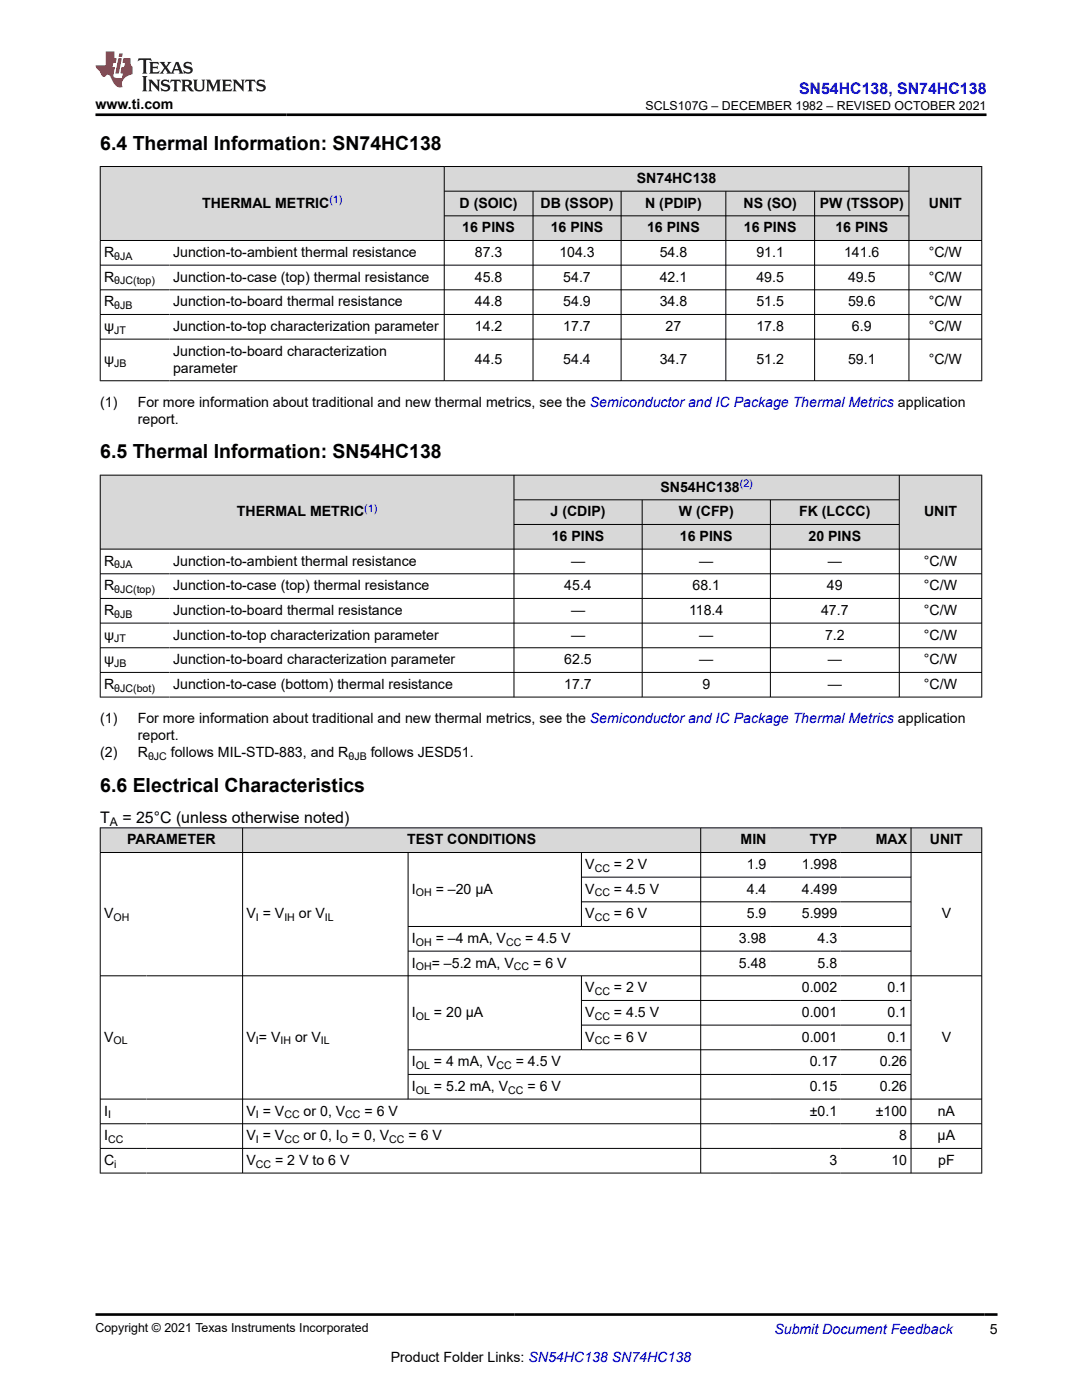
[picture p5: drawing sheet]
<svg xmlns="http://www.w3.org/2000/svg" width="216mm" height="279mm" viewBox="0 0 216 279" stroke-linecap="round" stroke-linejoin="round" font-family="sans-serif">
<defs><g id="words">
<g font-size="3.9">
<text x="20" y="29.9">6.4 Thermal Information: SN74HC138</text>
<text x="20" y="91.5">6.5 Thermal Information: SN54HC138</text>
<text x="20" y="158">6.6 Electrical Characteristics</text>
</g>
<text font-size="3.2" fill="#00f" x="159.4" y="18.7">SN54HC138, SN74HC138</text>
<g font-size="3.2">
<text x="20" y="164.2">T</text>
<text x="24.4" y="164.2">= 25°C (unless otherwise noted)</text>
</g>
<g font-size="2.8">
<text x="19.1" y="21.8">www.ti.com</text>
<text x="40.3" y="41.4">THERMAL METRIC</text>
<text x="91.7" y="41.4">D (SOIC)</text>
<text x="107.9" y="41.4">DB (SSOP)</text>
<text x="127.1" y="36.5">SN74HC138</text>
<text x="128.7" y="41.4">N (PDIP)</text>
<text x="148.4" y="41.4">NS (SO)</text>
<text x="163.6" y="41.4">PW (TSSOP)</text>
<text x="185.3" y="41.4">UNIT</text>
<text x="92.2" y="46.3">16 PINS</text>
<text x="109.9" y="46.3">16 PINS</text>
<text x="129.1" y="46.3">16 PINS</text>
<text x="148.4" y="46.3">16 PINS</text>
<text x="166.7" y="46.3">16 PINS</text>
<text x="20.8" y="51.3">R</text>
<text x="34.5" y="51.3">Junction-to-ambient thermal resistance</text>
<text x="94.8" y="51.3">87.3</text>
<text x="111.6" y="51.3">104.3</text>
<text x="131.6" y="51.3">54.8</text>
<text x="150.9" y="51.3">91.1</text>
<text x="168.4" y="51.3">141.6</text>
<text x="185.3" y="51.3">°C/W</text>
<text x="20.8" y="56.2">R</text>
<text x="34.5" y="56.2">Junction-to-case (top) thermal resistance</text>
<text x="94.8" y="56.2">45.8</text>
<text x="112.4" y="56.2">54.7</text>
<text x="131.6" y="56.2">42.1</text>
<text x="150.9" y="56.2">49.5</text>
<text x="169.2" y="56.2">49.5</text>
<text x="185.3" y="56.2">°C/W</text>
<text x="20.8" y="61.1">R</text>
<text x="34.5" y="61.1">Junction-to-board thermal resistance</text>
<text x="94.8" y="61.1">44.8</text>
<text x="112.4" y="61.1">54.9</text>
<text x="131.6" y="61.1">34.8</text>
<text x="150.9" y="61.1">51.5</text>
<text x="169.2" y="61.1">59.6</text>
<text x="185.3" y="61.1">°C/W</text>
<text x="20.8" y="66">ψ</text>
<text x="34.5" y="66">Junction-to-top characterization parameter</text>
<text x="34.5" y="71">Junction-to-board characterization</text>
<text x="94.8" y="66">14.2</text>
<text x="112.4" y="66">17.7</text>
<text x="132.8" y="66">27</text>
<text x="150.9" y="66">17.8</text>
<text x="170" y="66">6.9</text>
<text x="185.3" y="66">°C/W</text>
<text x="20.8" y="72.6">ψ</text>
<text x="34.5" y="74.3">parameter</text>
<text x="94.8" y="72.6">44.5</text>
<text x="112.4" y="72.6">54.4</text>
<text x="131.6" y="72.6">34.7</text>
<text x="150.9" y="72.6">51.2</text>
<text x="169.2" y="72.6">59.1</text>
<text x="185.3" y="72.6">°C/W</text>
<text x="20" y="81.1">(1)</text>
<text x="27.5" y="81.1">For more information about traditional and new thermal metrics, see the Semiconductor and IC Package Thermal Metrics application</text>
<text x="27.5" y="84.5">report.</text>
<text x="131.8" y="98.1">SN54HC138</text>
<text x="47.3" y="103">THERMAL METRIC</text>
<text x="109.9" y="103">J (CDIP)</text>
<text x="110.1" y="107.9">16 PINS</text>
<text x="135.4" y="103">W (CFP)</text>
<text x="135.7" y="107.9">16 PINS</text>
<text x="159.5" y="103">FK (LCCC)</text>
<text x="161.3" y="107.9">20 PINS</text>
<text x="184.4" y="103">UNIT</text>
<text x="20.8" y="112.9">R</text>
<text x="34.5" y="112.9">Junction-to-ambient thermal resistance</text>
<text x="113.9" y="112.9">—</text>
<text x="139.5" y="112.9">—</text>
<text x="165.2" y="112.9">—</text>
<text x="184.4" y="112.9">°C/W</text>
<text x="20.8" y="117.8">R</text>
<text x="34.5" y="117.8">Junction-to-case (top) thermal resistance</text>
<text x="112.6" y="117.8">45.4</text>
<text x="138.2" y="117.8">68.1</text>
<text x="165" y="117.8">49</text>
<text x="184.4" y="117.8">°C/W</text>
<text x="20.8" y="122.7">R</text>
<text x="34.5" y="122.7">Junction-to-board thermal resistance</text>
<text x="113.9" y="122.7">—</text>
<text x="137.5" y="122.7">118.4</text>
<text x="163.8" y="122.7">47.7</text>
<text x="184.4" y="122.7">°C/W</text>
<text x="20.8" y="127.6">ψ</text>
<text x="34.5" y="127.6">Junction-to-top characterization parameter</text>
<text x="113.9" y="127.6">—</text>
<text x="139.5" y="127.6">—</text>
<text x="164.6" y="127.6">7.2</text>
<text x="184.4" y="127.6">°C/W</text>
<text x="20.8" y="132.5">ψ</text>
<text x="20.8" y="137.5">R</text>
<text x="34.5" y="132.5">Junction-to-board characterization parameter</text>
<text x="34.5" y="137.5">Junction-to-case (bottom) thermal resistance</text>
<text x="112.6" y="132.5">62.5</text>
<text x="112.6" y="137.5">17.7</text>
<text x="139.5" y="132.5">—</text>
<text x="140.1" y="137.5">9</text>
<text x="165.2" y="132.5">—</text>
<text x="165.2" y="137.5">—</text>
<text x="184.4" y="132.5">°C/W</text>
<text x="184.4" y="137.5">°C/W</text>
<text x="20" y="144.3">(1)</text>
<text x="27.5" y="147.7">report.</text>
<text x="27.5" y="144.3">For more information about traditional and new thermal metrics, see the Semiconductor and IC Package Thermal Metrics application</text>
<text x="20" y="151">(2)</text>
<text x="27.5" y="151">R</text>
<text x="34.1" y="151">follows MIL-STD-883, and R</text>
<text x="74" y="151">follows JESD51.</text>
<text x="25.4" y="168.5">PARAMETER</text>
<text x="81.3" y="168.5">TEST CONDITIONS</text>
<text x="116.8" y="173.4">V</text>
<text x="122.5" y="173.4">= 2 V</text>
<text x="147.8" y="168.5">MIN</text>
<text x="149" y="173.4">1.9</text>
<text x="160" y="173.4">1.998</text>
<text x="161.6" y="168.5">TYP</text>
<text x="174.7" y="168.5">MAX</text>
<text x="185.6" y="168.5">UNIT</text>
<text x="82.2" y="178.3">I</text>
<text x="86.9" y="178.3">= –20 µA</text>
<text x="116.8" y="178.3">V</text>
<text x="122.5" y="178.3">= 4.5 V</text>
<text x="149" y="178.3">4.4</text>
<text x="160" y="178.3">4.499</text>
<text x="20.8" y="183.3">V</text>
<text x="49.2" y="183.3">V = V</text>
<text x="59.6" y="183.3">or V</text>
<text x="116.8" y="183.3">V</text>
<text x="122.5" y="183.3">= 6 V</text>
<text x="149" y="183.3">5.9</text>
<text x="160" y="183.3">5.999</text>
<text x="187.9" y="183.3">V</text>
<text x="82.2" y="188.2">I</text>
<text x="86.9" y="188.2">= –4 mA, V</text>
<text x="104.8" y="188.2">= 4.5 V</text>
<text x="147.5" y="188.2">3.98</text>
<text x="163.1" y="188.2">4.3</text>
<text x="82.2" y="193.1">I</text>
<text x="86.2" y="193.1">= –5.2 mA, V</text>
<text x="106.4" y="193.1">= 6 V</text>
<text x="147.5" y="193.1">5.48</text>
<text x="163.1" y="193.1">5.8</text>
<text x="82.2" y="202.9">I</text>
<text x="86.6" y="202.9">= 20 µA</text>
<text x="116.8" y="198">V</text>
<text x="116.8" y="202.9">V</text>
<text x="122.5" y="198">= 2 V</text>
<text x="122.5" y="202.9">= 4.5 V</text>
<text x="160" y="198">0.002</text>
<text x="160" y="202.9">0.001</text>
<text x="177.1" y="198">0.1</text>
<text x="177.1" y="202.9">0.1</text>
<text x="20.8" y="207.9">V</text>
<text x="49.2" y="207.9">V = V</text>
<text x="58.9" y="207.9">or V</text>
<text x="116.8" y="207.9">V</text>
<text x="122.5" y="207.9">= 6 V</text>
<text x="160" y="207.9">0.001</text>
<text x="177.1" y="207.9">0.1</text>
<text x="187.9" y="207.9">V</text>
<text x="82.2" y="212.8">I</text>
<text x="86.6" y="212.8">= 4 mA, V</text>
<text x="102.9" y="212.8">= 4.5 V</text>
<text x="161.6" y="212.8">0.17</text>
<text x="175.5" y="212.8">0.26</text>
<text x="82.2" y="217.7">I</text>
<text x="86.6" y="217.7">= 5.2 mA, V</text>
<text x="105.3" y="217.7">= 6 V</text>
<text x="161.6" y="217.7">0.15</text>
<text x="175.5" y="217.7">0.26</text>
<text x="20.8" y="222.6">I</text>
<text x="20.8" y="227.5">I</text>
<text x="49.2" y="222.6">V = V</text>
<text x="49.2" y="227.5">V = V</text>
<text x="60.6" y="222.6">or 0, V</text>
<text x="60.6" y="227.5">or 0, I</text>
<text x="70.2" y="227.5">= 0, V</text>
<text x="72.7" y="222.6">= 6 V</text>
<text x="81.5" y="227.5">= 6 V</text>
<text x="161.6" y="222.6">±0.1</text>
<text x="174.8" y="222.6">±100</text>
<text x="179.5" y="227.5">8</text>
<text x="187.1" y="227.5">µA</text>
<text x="187.1" y="222.6">nA</text>
<text x="20.8" y="232.5">C</text>
<text x="49.2" y="232.5">V</text>
<text x="54.9" y="232.5">= 2 V to 6 V</text>
<text x="165.5" y="232.5">3</text>
<text x="177.9" y="232.5">10</text>
<text x="187.2" y="232.5">pF</text>
<text x="197.5" y="266.1">5</text>
<text x="78" y="271.7">Product Folder Links: SN54HC138 SN74HC138</text>
</g>
<text font-size="2.8" fill="#00f" x="154.5" y="266.2">Submit Document Feedback</text>
<g font-size="2.5">
<text x="128.8" y="21.9">SCLS107G – DECEMBER 1982 – REVISED OCTOBER 2021</text>
<text x="19.1" y="265.9">Copyright © 2021 Texas Instruments Incorporated</text>
</g>
<text font-size="2.4" x="21.9" y="164.8">A</text>
<g font-size="2.1" fill="#00f">
<text x="65.7" y="40.5">(1)</text>
<text x="147.6" y="97.2">(2)</text>
<text x="72.7" y="102.1">(1)</text>
</g>
<g font-size="2.1">
<text x="22.8" y="51.8">θJA</text>
<text x="22.8" y="56.8">θJC(top)</text>
<text x="22.8" y="61.7">θJB</text>
<text x="22.8" y="66.6">JT</text>
<text x="22.8" y="73.2">JB</text>
<text x="22.8" y="113.4">θJA</text>
<text x="22.8" y="118.3">θJC(top)</text>
<text x="22.8" y="123.3">θJB</text>
<text x="22.8" y="128.2">JT</text>
<text x="22.8" y="133.1">JB</text>
<text x="22.8" y="138">θJC(bot)</text>
<text x="29.5" y="151.6">θJC</text>
<text x="69.5" y="151.6">θJB</text>
<text x="118.7" y="174">CC</text>
<text x="83" y="178.9">OH</text>
<text x="118.7" y="178.9">CC</text>
<text x="22.6" y="183.8">OH</text>
<text x="51.1" y="183.8">I</text>
<text x="56.7" y="183.8">IH</text>
<text x="64.8" y="183.8">IL</text>
<text x="118.7" y="183.8">CC</text>
<text x="83" y="188.7">OH</text>
<text x="101" y="188.7">CC</text>
<text x="83" y="193.7">OH</text>
<text x="102.6" y="193.7">CC</text>
<text x="83" y="203.5">OL</text>
<text x="118.7" y="198.6">CC</text>
<text x="118.7" y="203.5">CC</text>
<text x="22.6" y="208.4">OL</text>
<text x="51.1" y="208.4">I</text>
<text x="56" y="208.4">IH</text>
<text x="64" y="208.4">IL</text>
<text x="118.7" y="208.4">CC</text>
<text x="83" y="213.3">OL</text>
<text x="99.1" y="213.3">CC</text>
<text x="83" y="218.3">OL</text>
<text x="101.4" y="218.3">CC</text>
<text x="21.6" y="223.2">I</text>
<text x="51.1" y="223.2">I</text>
<text x="56.7" y="223.2">CC</text>
<text x="68.9" y="223.2">CC</text>
<text x="21.6" y="228.1">CC</text>
<text x="22.8" y="233">i</text>
<text x="51.1" y="228.1">I</text>
<text x="51.1" y="233">CC</text>
<text x="56.7" y="228.1">CC</text>
<text x="67.8" y="228.1">O</text>
<text x="77.7" y="228.1">CC</text>
</g>
</g></defs>
<g fill="#d8d8d8">
<path d="M20 33.2h175.9v5h-175.9z" fill-rule="evenodd"/>
<path d="M20.1 33.3h68.5v14.6h-68.5z" fill-rule="evenodd"/>
<path d="M88.7 33.3h92.6v4.8h-92.6z" fill-rule="evenodd"/>
<path d="M181.4 33.3h14.4v14.6h-14.4z" fill-rule="evenodd"/>
<path d="M88.7 38.2h17.6v4.8h-17.6z" fill-rule="evenodd"/>
<path d="M106.4 38.2h17.5v4.8h-17.5z" fill-rule="evenodd"/>
<path d="M124 38.2h20.8v4.8h-20.8z" fill-rule="evenodd"/>
<path d="M144.9 38.2h17.6v4.8h-17.6z" fill-rule="evenodd"/>
<path d="M162.6 38.2h18.7v4.8h-18.7z" fill-rule="evenodd"/>
<path d="M88.7 43.1h17.6v4.8h-17.6z" fill-rule="evenodd"/>
<path d="M106.4 43.1h17.5v4.8h-17.5z" fill-rule="evenodd"/>
<path d="M124 43.1h20.8v4.8h-20.8z" fill-rule="evenodd"/>
<path d="M144.9 43.1h17.6v4.8h-17.6z" fill-rule="evenodd"/>
<path d="M162.6 43.1h18.7v4.8h-18.7z" fill-rule="evenodd"/>
</g>
<g fill="none" stroke="#000" stroke-width=".2">
<path d="M19.9 33.2h176.1M20 33.2v42.9M88.6 33.2v42.9M88.6 38.2h92.8M106.4 38.2v37.9M123.9 38.2v37.9M144.8 38.2v37.9M162.5 38.2v37.9M181.4 33.2v42.9M195.9 33.2v42.9M19.9 48h176.1M19.9 52.9h176.1"/>
<path d="M19.9 57.8h176.1M88.6 43.1h92.8M19.9 62.8h176.1M19.9 67.7h176.1M19.9 76h176.1"/>
</g>
<g fill="#d8d8d8">
<path d="M20 94.8h175.9v4.9h-175.9z" fill-rule="evenodd"/>
<path d="M20.1 94.9h82.4v14.6h-82.4z" fill-rule="evenodd"/>
<path d="M102.6 94.9h76.8v4.8h-76.8z" fill-rule="evenodd"/>
<path d="M179.5 94.9h16.3v14.6h-16.3z" fill-rule="evenodd"/>
<path d="M102.6 99.8h25.5v4.8h-25.5z" fill-rule="evenodd"/>
<path d="M128.2 99.8h25.5v4.8h-25.5z" fill-rule="evenodd"/>
<path d="M153.8 99.8h25.6v4.8h-25.6z" fill-rule="evenodd"/>
<path d="M102.6 104.7h25.5v4.8h-25.5z" fill-rule="evenodd"/>
<path d="M128.2 104.7h25.5v4.8h-25.5z" fill-rule="evenodd"/>
<path d="M153.8 104.7h25.6v4.8h-25.6z" fill-rule="evenodd"/>
</g>
<g fill="none" stroke="#000" stroke-width=".2">
<path d="M19.9 94.8h176.1M20 94.8v44.4M102.6 94.8v44.4M102.6 99.7h76.9M128.1 99.7v39.5M153.7 99.7v39.5M179.4 94.8v44.4M195.9 94.8v44.4M19.9 109.6h176.1M19.9 114.5h176.1M19.9 119.4h176.1M102.6 104.7h76.9"/>
<path d="M19.9 124.4h176.1M19.9 129.3h176.1M19.9 134.2h176.1M19.9 139.1h176.1"/>
</g>
<g fill="#d8d8d8">
<path d="M20 165.2h175.9v4.9h-175.9z" fill-rule="evenodd"/>
<path d="M20.1 165.3h28.2v4.8h-28.2z" fill-rule="evenodd"/>
<path d="M48.5 165.3h91.3v4.8h-91.3z" fill-rule="evenodd"/>
<path d="M139.9 165.3h13.8v4.8h-13.8z" fill-rule="evenodd"/>
<path d="M153.7 165.3h14.1v4.8h-14.1z" fill-rule="evenodd"/>
<path d="M167.8 165.3h13.9v4.8h-13.9z" fill-rule="evenodd"/>
<path d="M181.8 165.3h14v4.8h-14z" fill-rule="evenodd"/>
</g>
<g fill="none" stroke="#000" stroke-width=".2">
<path d="M19.9 165.2h176.1M19.9 170.1h176.1M20 165.2v69M48.4 165.2v69M81.4 170.1v49.3M116 170.1v14.9M116 175.1h65.8M116 180h65.8M139.8 165.2v69M181.8 165.2v69M195.9 165.2v69M19.9 194.7h176.1"/>
<path d="M81.4 184.9h100.4M81.4 189.8h100.4M116 194.7v14.9M116 199.7h65.8M19.9 219.3h176.1M81.4 214.4h100.4M116 204.6h65.8M181.8 209.5h-100.4M19.9 224.3h176.1M19.9 229.2h176.1M19.9 234.1h176.1"/>
</g>
<path d="M27.7 11.6l-.2 .6 .5-.2h.6v.1v2.2l-.2 .4h1l-.2-.4v-2.2v-.1h.5l.5 .2-.1-.6zM29.8 12.4l.2 .3v1.6l-.2 .4h1.9l.1-.6a1.08 1.08 0 0 1-1.3 .2v-.7h.6l.4 .2v-.7l-.4 .2h-.6v-.5l.2-.2a1 1 0 0 1 1 .3l-.1-.5zM31.8 12.4l1 1.1-1 1.2h.9l-.2-.2 .4-.8 .5 .8-.2 .2h1.6l-.2-.2 .1-.5h1l.1 .5-.1 .2h.9l-.2-.4-.8-1.9h-.5l-1 2.1-.8-1.1 .9-1h-.8l.2 .2-.5 .6-.3-.6 .1-.2zM35.2 12.8l.4 1h-.8zM36.8 12.5a.65 .65 0 0 0-.2 .7 .65 .65 0 0 0 .6 .5l.7 .1 .1 .3a.79 .79 0 0 1-.7 .4 .79 .79 0 0 1-.7-.5l.1 .7 .2-.1a.93 .93 0 0 0 1.1 0 .93 .93 0 0 0 .4-.9 1.46 1.46 0 0 0-1.2-.6l-.1-.3a1.09 1.09 0 0 1 1.2 .2l-.2-.6-.1 .1-.6-.2zM28.4 15.2l.2 .4v2.2l-.2 .4h1l-.2-.4v-2.2l.2-.4zM29.6 15.9l.2 .4v1.5l-.2 .4h.8l-.3-.4v-1.3l1.7 1.8v-2l.2-.4h-.8l.2 .2 .1 1.1-1.2-1.3zM32.3 16a.65 .65 0 0 0-.2 .8 .65 .65 0 0 0 .7 .4l.6 .2 .1 .2a.79 .79 0 0 1-.7 .4 .79 .79 0 0 1-.7-.5l.1 .7 .2-.1a.93 .93 0 0 0 1.1 .1 .93 .93 0 0 0 .4-1 1.46 1.46 0 0 0-1.2-.5l-.1-.4a1.09 1.09 0 0 1 1.2 .2l-.2-.6-.1 .1-.6-.1zM34.1 15.9l-.1 .6a.63 .63 0 0 1 .7-.3l.1 1.6-.3 .4h1l-.2-.4v-1.6a.66 .66 0 0 1 .8 .3l-.1-.6zM36.2 15.9l.2 .4v1.5l-.2 .4h.9l-.2-.2v-.7h.5l.1 .2a.79 .79 0 0 0 1.2 .6l-1-.9a.61 .61 0 0 0 .6-.6 .61 .61 0 0 0-.5-.7zM36.9 16.2h.2a.47 .47 0 0 1 .5 .1 .47 .47 0 0 1 .1 .5l-.2 .1-.6 .1zM38.5 15.9l.2 .2a2.27 2.27 0 0 0 .4 2 1.04 1.04 0 0 0 1.7-.7v-1.3l.2-.2h-.8l.2 .4v1.1a.6 .6 0 0 1-.6 .6 .6 .6 0 0 1-.6-.6v-1.1l.3-.4zM41.1 15.9l.2 .4v1.5l-.2 .4h.7l-.2-.4v-1.4l.9 1.9 .8-1.9v1.4l-.2 .4h1l-.3-.4v-1.5l.3-.4h-.8l-.7 1.5-.7-1.5zM44.3 15.9l.2 .4v1.5l-.2 .4h1.9l.1-.6a1.09 1.09 0 0 1-1.3 .2v-.7h.6l.4 .2v-.6l-.4 .2h-.6v-.6l.2-.1a1.01 1.01 0 0 1 1 .3l-.1-.6zM46.4 15.9l.3 .4v1.5l-.3 .4h.8l-.2-.4v-1.3l1.6 1.8v-2l.2-.4h-.7l.2 .2v1.1l-1.2-1.3zM49 15.9l-.1 .6a.63 .63 0 0 1 .8-.3v1.6l-.3 .4h1l-.2-.4v-1.6a.66 .66 0 0 1 .8 .3l-.1-.6zM51.4 16a.65 .65 0 0 0-.2 .8 .65 .65 0 0 0 .6 .4l.6 .2 .2 .2a.79 .79 0 0 1-.8 .4 .79 .79 0 0 1-.6-.5l.1 .7 .2-.1a.93 .93 0 0 0 1 .1 .93 .93 0 0 0 .5-1 1.46 1.46 0 0 0-1.3-.5l-.1-.4a1.09 1.09 0 0 1 1.3 .2l-.2-.6-.2 .1-.5-.1z" fill="#231f20"/>
<path d="M21.1 10.3v2.7h-2.1l.1 .4 .9 1a.95 .95 0 0 0 .9 .9 .59 .59 0 0 1 .6-.4 .59 .59 0 0 1 .5 .3l.4 .8a1.59 1.59 0 0 0 2.1 1.4 1.61 1.61 0 0 1 1-2.3l1-.3-.1-1.5a1.59 1.59 0 0 1-.4-1.7h-1.4l-.2 .9h.5l-.1 .9h-.5l-.2 .9v.3l.4 .1-.2 .9h-.6a.73 .73 0 0 1-1.1-.7l.3-1.5h-.5l.2-.9h.5l.2-.9h-.5v-1.3zM23.6 11.6l-.6 3.1h.7l.6-3.1zM23.8 10.7l-.1 .6h.7l.1-.6z" fill="#ed1c24"/>
<path d="M19.1 22.9h177.8M19.1 262.3h179.9" fill="none" stroke="#000" stroke-width=".53"/>
<use href="#words"/>
</svg>
